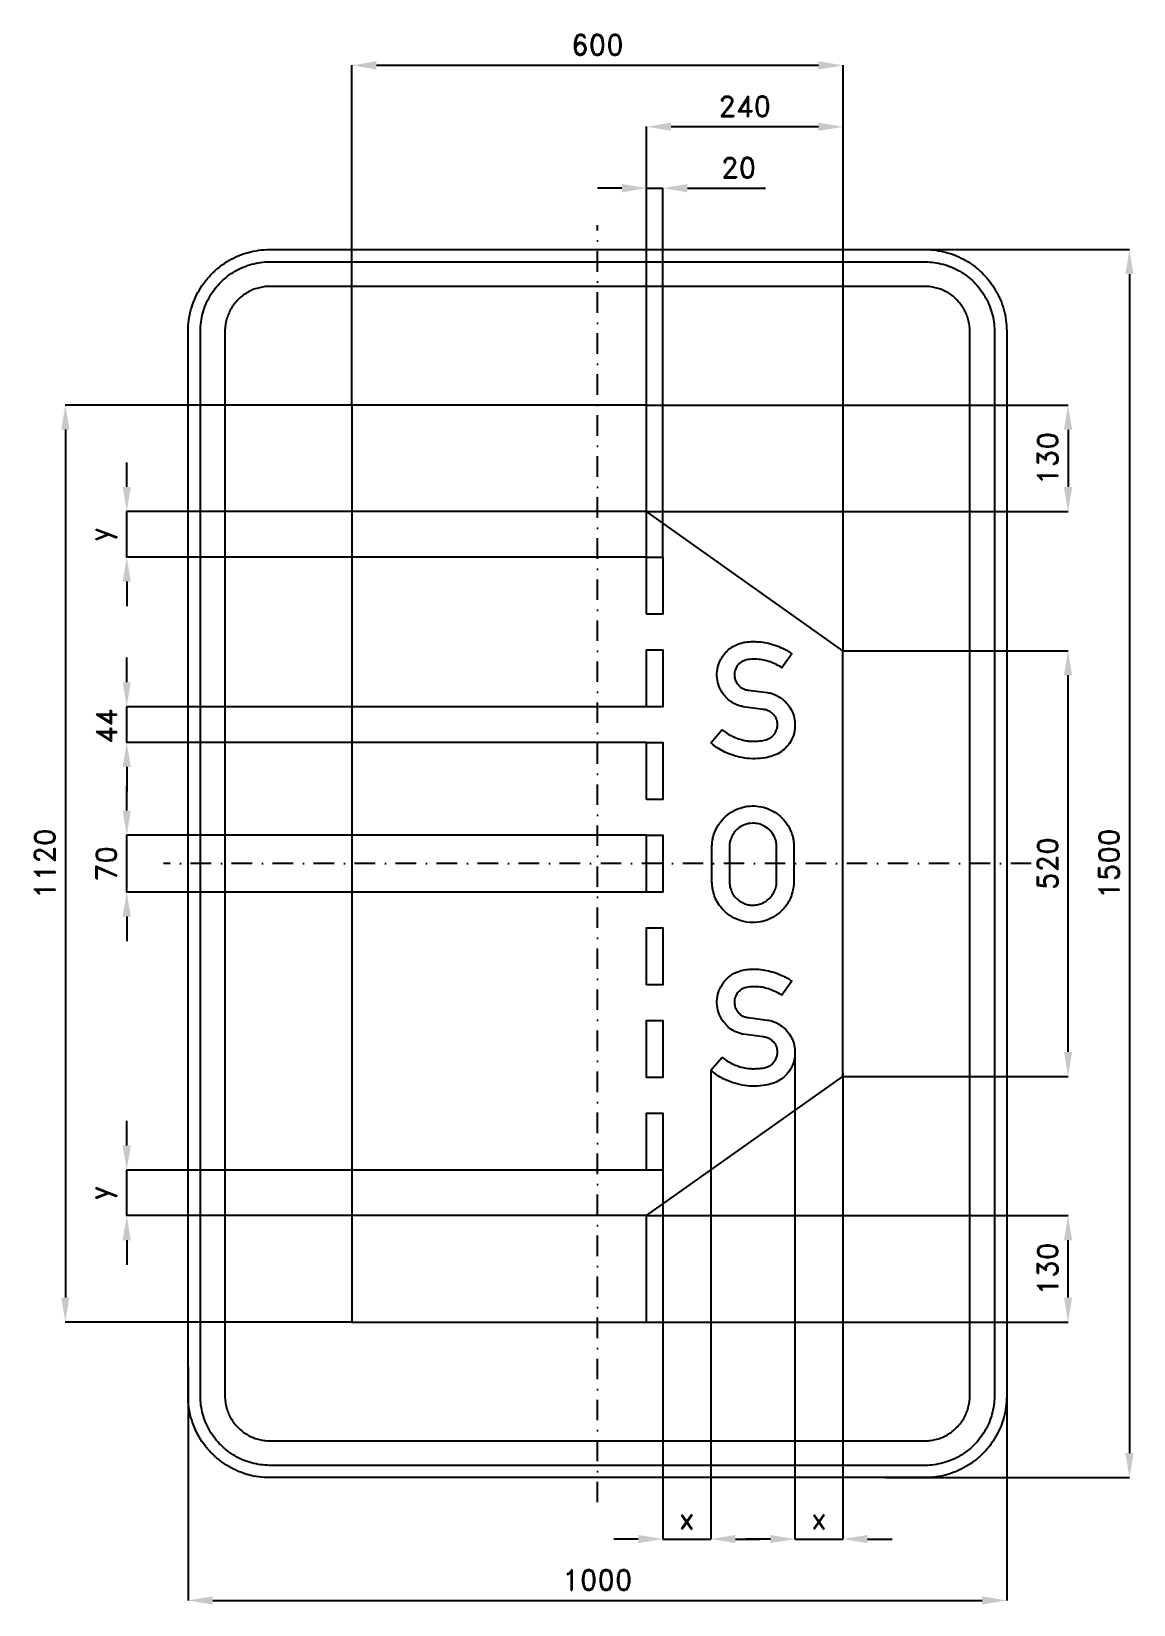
# Model space of a CAD drawing. Header units: millimetres. Extents: x -691 to 655, y -905 to 1016.
import ezdxf

# ---------------------------------------------------------------- set-up
doc = ezdxf.new("R2010")
doc.units = ezdxf.units.MM
doc.header["$LTSCALE"] = 5
doc.linetypes.add('ČERCHOVANÁX2', pattern=[2, 1, -0.5, 0, -0.5])
doc.layers.add('Kóty', color=2, linetype='Continuous')
doc.layers.add('Značka', color=7, linetype='Continuous')
doc.styles.get("Standard").update_dxf_attribs({"font": 'romand.shx', "height": 25})
doc.dimstyles.get("Standard").update_dxf_attribs({"dimtxt": 25, "dimasz": 30, "dimexe": 0.18, "dimexo": 0.0625, "dimgap": 12.5, "dimtad": 1, "dimdec": 0, "dimzin": 0, "dimdsep": 46, "dimtxsty": 'Standard', "dimcen": 0.09, "dimadec": 0, "dimazin": 0, "dimtfac": 1, "dimtdec": 0, "dimtofl": 0, "dimtmove": 0, "dimatfit": 3, "dimfxl": 1, "dimtolj": 1, "dimtzin": 0, "dimarcsym": 0})

msp = doc.modelspace()

# ---------------------------------------------------------------- texts
at = {"layer": 'Kóty', "insert": (-600, 167.7), "char_height": 25, "attachment_point": 5, "rotation": 90}
msp.add_mtext('\\A1;44', dxfattribs=at)

# ---------------------------------------------------------------- blocks, each defined once
blk = doc.blocks.new('*D0')
at = {"layer": 'Defpoints', "color": 0, "transparency": 16777216}
for p in [(339.5, 750), (351.4, -750), (650, -750)]:
    blk.add_point(p, dxfattribs=at)
at = {"layer": 'Kóty', "color": 0, "lineweight": -2, "transparency": 16777216}
for p, q in [((339.6, 750), (650.2, 750)), ((650, 720), (650, -720)), ((351.5, -750), (650.2, -750))]:
    blk.add_line(p, q, dxfattribs=at)
at = {"layer": 'Kóty', "color": 0, "transparency": 16777216}
for points in [[(645, 720), (655, 720), (650, 750)], [(645, -720), (655, -720), (650, -750)]]:
    blk.add_solid(points, dxfattribs=at)
at = {"layer": 'Kóty', "color": 0, "transparency": 16777216, "insert": (625, 0), "char_height": 25, "attachment_point": 5, "rotation": 90}
blk.add_mtext('\\A1;1500', dxfattribs=at)
blk = doc.blocks.new('*D1')
at = {"layer": 'Defpoints', "color": 0, "transparency": 16777216}
for p in [(-500, -614.6), (500, -612.6), (500, -900)]:
    blk.add_point(p, dxfattribs=at)
at = {"layer": 'Kóty', "color": 0, "lineweight": -2, "transparency": 16777216}
for p, q in [((-500, -614.6), (-500, -900.2)), ((500, -612.6), (500, -900.2)), ((-470, -900), (470, -900))]:
    blk.add_line(p, q, dxfattribs=at)
at = {"layer": 'Kóty', "color": 0, "transparency": 16777216}
for points in [[(-470, -895), (-470, -905), (-500, -900)], [(470, -895), (470, -905), (500, -900)]]:
    blk.add_solid(points, dxfattribs=at)
at = {"layer": 'Kóty', "color": 0, "transparency": 16777216, "insert": (0, -875), "char_height": 25, "attachment_point": 5}
blk.add_mtext('\\A1;1000', dxfattribs=at)
blk = doc.blocks.new('*D2')
at = {"layer": 'Defpoints', "color": 0, "transparency": 16777216}
for p in [(60, -430), (575, -430), (60, -560)]:
    blk.add_point(p, dxfattribs=at)
at = {"layer": 'Kóty', "color": 0, "lineweight": -2, "transparency": 16777216}
for p, q in [((60.0625, -430), (575.18, -430)), ((575, -530), (575, -460)), ((60.0625, -560), (575.18, -560))]:
    blk.add_line(p, q, dxfattribs=at)
at = {"layer": 'Kóty', "color": 0, "transparency": 16777216}
for points in [[(570, -460), (580, -460), (575, -430)], [(570, -530), (580, -530), (575, -560)]]:
    blk.add_solid(points, dxfattribs=at)
at = {"layer": 'Kóty', "color": 0, "transparency": 16777216, "insert": (550, -495), "char_height": 25, "attachment_point": 5, "rotation": 90}
blk.add_mtext('\\A1;130', dxfattribs=at)
blk = doc.blocks.new('*D3')
at = {"layer": 'Defpoints', "color": 0, "transparency": 16777216}
for p in [(300, 260), (575, 260), (300, -260)]:
    blk.add_point(p, dxfattribs=at)
at = {"layer": 'Kóty', "color": 0, "lineweight": -2, "transparency": 16777216}
for p, q in [((300.0625, 260), (575.18, 260)), ((575, -230), (575, 230)), ((300.0625, -260), (575.18, -260))]:
    blk.add_line(p, q, dxfattribs=at)
at = {"layer": 'Kóty', "color": 0, "transparency": 16777216}
for points in [[(570, 230), (580, 230), (575, 260)], [(570, -230), (580, -230), (575, -260)]]:
    blk.add_solid(points, dxfattribs=at)
at = {"layer": 'Kóty', "color": 0, "transparency": 16777216, "insert": (550, 0), "char_height": 25, "attachment_point": 5, "rotation": 90}
blk.add_mtext('\\A1;520', dxfattribs=at)
blk = doc.blocks.new('*D4')
at = {"layer": 'Defpoints', "color": 0, "transparency": 16777216}
for p in [(60, 560), (60, 430), (575, 430)]:
    blk.add_point(p, dxfattribs=at)
at = {"layer": 'Kóty', "color": 0, "lineweight": -2, "transparency": 16777216}
for p, q in [((60.0625, 560), (575.18, 560)), ((575, 530), (575, 460)), ((60.0625, 430), (575.18, 430))]:
    blk.add_line(p, q, dxfattribs=at)
at = {"layer": 'Kóty', "color": 0, "transparency": 16777216}
for points in [[(570, 530), (580, 530), (575, 560)], [(570, 460), (580, 460), (575, 430)]]:
    blk.add_solid(points, dxfattribs=at)
at = {"layer": 'Kóty', "color": 0, "transparency": 16777216, "insert": (550, 495), "char_height": 25, "attachment_point": 5, "rotation": 90}
blk.add_mtext('\\A1;130', dxfattribs=at)
blk = doc.blocks.new('*D5')
at = {"layer": 'Defpoints', "color": 0, "transparency": 16777216}
for p in [(60, 900), (60, 560), (300.0625, 260)]:
    blk.add_point(p, dxfattribs=at)
at = {"layer": 'Kóty', "color": 0, "lineweight": -2, "transparency": 16777216}
for p, q in [((60, 560.0625), (60, 900.18)), ((270.0625, 900), (90, 900)), ((300.0625, 260.0625), (300.0625, 900.18))]:
    blk.add_line(p, q, dxfattribs=at)
at = {"layer": 'Kóty', "color": 0, "transparency": 16777216}
for points in [[(90, 905), (90, 895), (60, 900)], [(270.0625, 905), (270.0625, 895), (300.0625, 900)]]:
    blk.add_solid(points, dxfattribs=at)
at = {"layer": 'Kóty', "color": 0, "transparency": 16777216, "insert": (180.03125, 925), "char_height": 25, "attachment_point": 5}
blk.add_mtext('\\A1;240', dxfattribs=at)
blk = doc.blocks.new('*D6')
at = {"layer": 'Defpoints', "color": 0, "transparency": 16777216}
for p in [(-300, 975), (-300, 560), (300.0625, 260.0625)]:
    blk.add_point(p, dxfattribs=at)
at = {"layer": 'Kóty', "color": 0, "lineweight": -2, "transparency": 16777216}
for p, q in [((-300, 560.0625), (-300, 975.18)), ((270.0625, 975), (-270, 975)), ((300.0625, 260.125), (300.0625, 975.18))]:
    blk.add_line(p, q, dxfattribs=at)
at = {"layer": 'Kóty', "color": 0, "transparency": 16777216}
for points in [[(-270, 980), (-270, 970), (-300, 975)], [(270.0625, 980), (270.0625, 970), (300.0625, 975)]]:
    blk.add_solid(points, dxfattribs=at)
at = {"layer": 'Kóty', "color": 0, "transparency": 16777216, "insert": (0.03125, 1000), "char_height": 25, "attachment_point": 5}
blk.add_mtext('\\A1;600', dxfattribs=at)
blk = doc.blocks.new('*D7')
at = {"layer": 'Defpoints', "color": 0, "transparency": 16777216}
for p in [(-300, 560.0625), (-650, -560), (-300, -560)]:
    blk.add_point(p, dxfattribs=at)
at = {"layer": 'Kóty', "color": 0, "lineweight": -2, "transparency": 16777216}
for p, q in [((-300.0625, 560.0625), (-650.18, 560.0625)), ((-650, 530.0625), (-650, -530)), ((-300.0625, -560), (-650.18, -560))]:
    blk.add_line(p, q, dxfattribs=at)
at = {"layer": 'Kóty', "color": 0, "transparency": 16777216}
for points in [[(-655, 530.0625), (-645, 530.0625), (-650, 560.0625)], [(-655, -530), (-645, -530), (-650, -560)]]:
    blk.add_solid(points, dxfattribs=at)
at = {"layer": 'Kóty', "color": 0, "transparency": 16777216, "insert": (-675, 0.03125), "char_height": 25, "attachment_point": 5, "rotation": 90}
blk.add_mtext('\\A1;1120', dxfattribs=at)
blk = doc.blocks.new('*D8')
at = {"layer": 'Defpoints', "color": 0, "transparency": 16777216}
for p in [(241.4, -235), (300, -255.6), (241.4, -825)]:
    blk.add_point(p, dxfattribs=at)
at = {"layer": 'Kóty', "color": 0, "lineweight": -2, "transparency": 16777216}
for p, q in [((241.4, -235), (241.4, -825.2)), ((300, -255.7), (300, -825.2)), ((211.4, -825), (181.4, -825)), ((330, -825), (360, -825))]:
    blk.add_line(p, q, dxfattribs=at)
at = {"layer": 'Kóty', "color": 0, "transparency": 16777216}
for points in [[(211.4, -820), (211.4, -830), (241.4, -825)], [(330, -820), (330, -830), (300, -825)]]:
    blk.add_solid(points, dxfattribs=at)
at = {"layer": 'Kóty', "color": 0, "transparency": 16777216, "insert": (270.7, -800), "char_height": 25, "attachment_point": 5}
blk.add_mtext('\\A1;x', dxfattribs=at)
blk = doc.blocks.new('*D9')
at = {"layer": 'Defpoints', "color": 0, "transparency": 16777216}
for p in [(138.7, -253), (79.9, -374.3), (138.7, -825)]:
    blk.add_point(p, dxfattribs=at)
at = {"layer": 'Kóty', "color": 0, "lineweight": -2, "transparency": 16777216}
for p, q in [((138.7, -253), (138.7, -825.2)), ((79.9, -374.4), (79.9, -825.2)), ((49.9, -825), (19.9, -825)), ((168.7, -825), (198.7, -825))]:
    blk.add_line(p, q, dxfattribs=at)
at = {"layer": 'Kóty', "color": 0, "transparency": 16777216}
for points in [[(49.9, -820), (49.9, -830), (79.9, -825)], [(168.7, -820), (168.7, -830), (138.7, -825)]]:
    blk.add_solid(points, dxfattribs=at)
at = {"layer": 'Kóty', "color": 0, "transparency": 16777216, "insert": (109.3, -800), "char_height": 25, "attachment_point": 5}
blk.add_mtext('\\A1;x', dxfattribs=at)
blk = doc.blocks.new('*D10')
at = {"layer": 'Defpoints', "color": 0, "transparency": 16777216}
for p in [(79.9, 825), (60, 374.3), (79.9, 374.3)]:
    blk.add_point(p, dxfattribs=at)
at = {"layer": 'Kóty', "color": 0, "lineweight": -2, "transparency": 16777216}
for p, q in [((30, 825), (0, 825)), ((60, 374.4), (60, 825.2)), ((79.9, 374.4), (79.9, 825.2)), ((109.9, 825), (205.3, 825))]:
    blk.add_line(p, q, dxfattribs=at)
at = {"layer": 'Kóty', "color": 0, "transparency": 16777216}
for points in [[(30, 830), (30, 820), (60, 825)], [(109.9, 830), (109.9, 820), (79.9, 825)]]:
    blk.add_solid(points, dxfattribs=at)
at = {"layer": 'Kóty', "color": 0, "transparency": 16777216, "insert": (172.6, 850), "char_height": 25, "attachment_point": 5}
blk.add_mtext('\\A1;20', dxfattribs=at)
blk = doc.blocks.new('*D11')
at = {"layer": 'Defpoints', "color": 0, "transparency": 16777216}
for p in [(-575, 34.754), (60, 34.754), (60, -34.754)]:
    blk.add_point(p, dxfattribs=at)
at = {"layer": 'Kóty', "color": 0, "lineweight": -2, "transparency": 16777216}
for p, q in [((-575, 64.754), (-575, 94.754)), ((59.9375, 34.754), (-575.18, 34.754)), ((59.9375, -34.754), (-575.18, -34.754)), ((-575, -64.754), (-575, -94.754))]:
    blk.add_line(p, q, dxfattribs=at)
at = {"layer": 'Kóty', "color": 0, "transparency": 16777216}
for points in [[(-580, 64.754), (-570, 64.754), (-575, 34.754)], [(-580, -64.754), (-570, -64.754), (-575, -34.754)]]:
    blk.add_solid(points, dxfattribs=at)
at = {"layer": 'Kóty', "color": 0, "transparency": 16777216, "insert": (-600, 0), "char_height": 25, "attachment_point": 5, "rotation": 90}
blk.add_mtext('\\A1;70', dxfattribs=at)
blk = doc.blocks.new('*D12')
at = {"layer": 'Defpoints', "color": 0, "transparency": 16777216}
for p in [(-575, -374.3), (60, -374.3), (60, -430)]:
    blk.add_point(p, dxfattribs=at)
at = {"layer": 'Kóty', "color": 0, "lineweight": -2, "transparency": 16777216}
for p, q in [((-575, -344.3), (-575, -314.3)), ((59.9, -374.3), (-575.2, -374.3)), ((59.9, -430), (-575.2, -430)), ((-575, -460), (-575, -490))]:
    blk.add_line(p, q, dxfattribs=at)
at = {"layer": 'Kóty', "color": 0, "transparency": 16777216}
for points in [[(-580, -344.3), (-570, -344.3), (-575, -374.3)], [(-580, -460), (-570, -460), (-575, -430)]]:
    blk.add_solid(points, dxfattribs=at)
at = {"layer": 'Kóty', "color": 0, "transparency": 16777216, "insert": (-604.2, -402.2), "char_height": 25, "attachment_point": 5, "rotation": 90}
blk.add_mtext('\\A1;y', dxfattribs=at)
blk = doc.blocks.new('*D13')
at = {"layer": 'Defpoints', "color": 0, "transparency": 16777216}
for p in [(-575, 430), (60, 430), (60, 374.3)]:
    blk.add_point(p, dxfattribs=at)
at = {"layer": 'Kóty', "color": 0, "lineweight": -2, "transparency": 16777216}
for p, q in [((-575, 460), (-575, 490)), ((59.9, 430), (-575.2, 430)), ((59.9, 374.3), (-575.2, 374.3)), ((-575, 344.4), (-575, 314.4))]:
    blk.add_line(p, q, dxfattribs=at)
at = {"layer": 'Kóty', "color": 0, "transparency": 16777216}
for points in [[(-580, 460), (-570, 460), (-575, 430)], [(-580, 344.4), (-570, 344.4), (-575, 374.3)]]:
    blk.add_solid(points, dxfattribs=at)
at = {"layer": 'Kóty', "color": 0, "transparency": 16777216, "insert": (-604.2, 402.2), "char_height": 25, "attachment_point": 5, "rotation": 90}
blk.add_mtext('\\A1;y', dxfattribs=at)

# ---------------------------------------------------------------- dimensions: what is measured, and where the dimension line sits
at = {"layer": 'Kóty'}
for base, p1, p2, picture, middle in [((-300, 975), (300.1, 260.1), (-300, 560), '*D6', (0, 1000)), ((60, 900), (300.1, 260), (60, 560), '*D5', (180, 925)), ((79.9, 825), (60, 374.3), (79.9, 374.3), '*D10', (172.6, 850)), ((500, -900), (-500, -614.6), (500, -612.6), '*D1', (0, -875))]:
    dim = msp.add_linear_dim(base=base, p1=p1, p2=p2, dimstyle='Standard', dxfattribs=at)
    dim.commit()
    dim.dimension.update_dxf_attribs({"geometry": picture, "text_midpoint": middle})
for base, p1, p2, picture, middle in [((650, -750), (339.5, 750), (351.4, -750), '*D0', (625, 0)), ((-650, -560), (-300, 560.1), (-300, -560), '*D7', (-675, 0)), ((575, 430), (60, 560), (60, 430), '*D4', (550, 495)), ((575, 260), (300, -260), (300, 260), '*D3', (550, 0)), ((-575, 34.8), (60, -34.8), (60, 34.8), '*D11', (-600, 0)), ((575, -430), (60, -560), (60, -430), '*D2', (550, -495))]:
    dim = msp.add_linear_dim(base=base, p1=p1, p2=p2, angle=90, dimstyle='Standard', dxfattribs=at)
    dim.commit()
    dim.dimension.update_dxf_attribs({"geometry": picture, "text_midpoint": middle})
for base, p1, p2, picture, middle in [((-575, 430), (60, 374.3), (60, 430), '*D13', (-604.2, 402.2)), ((-575, -374.3), (60, -430), (60, -374.3), '*D12', (-604.2, -402.2))]:
    dim = msp.add_linear_dim(base=base, p1=p1, p2=p2, angle=90, text='y', dimstyle='Standard', dxfattribs=at)
    dim.commit()
    dim.dimension.update_dxf_attribs({"geometry": picture, "text_midpoint": middle})
for base, p1, p2, picture, middle in [((241.4, -825), (300, -255.6), (241.4, -235), '*D8', (270.7, -800)), ((138.7, -825), (79.9, -374.3), (138.7, -253), '*D9', (109.3, -800))]:
    dim = msp.add_linear_dim(base=base, p1=p1, p2=p2, text='x', dimstyle='Standard', dxfattribs=at)
    dim.commit()
    dim.dimension.update_dxf_attribs({"geometry": picture, "text_midpoint": middle})

# ---------------------------------------------------------------- linework, layer by layer
at = {"layer": 'Kóty'}
for p, q in [((59.9, 191.6), (-575.2, 191.6)), ((59.9, 148), (-575.2, 148)), ((-575, 118), (-575, 88))]:
    msp.add_line(p, q, dxfattribs=at)
for points in [[(60, 825), (79.9, 825)], [(-575, 374.3), (-575, 430)], [(-575, 221.6), (-575, 251.6)], [(-575, 148), (-575, 191.6)], [(-575, -34.8), (-575, 34.8)], [(-575, -430), (-575, -374.3)], [(79.9, -825), (138.7, -825)], [(241.4, -825), (300, -825)]]:
    msp.add_lwpolyline(points, dxfattribs=at)
for points in [[(-580, 221.6), (-570, 221.6), (-575, 191.6)], [(-580, 118), (-570, 118), (-575, 148)]]:
    msp.add_solid(points, dxfattribs=at)
at = {"layer": 'Značka', "color": 6, "linetype": 'ČERCHOVANÁX2', "ltscale": 5}
for points in [[(0, -780), (0, 780)], [(530, 0), (-530, 0)]]:
    msp.add_lwpolyline(points, dxfattribs=at)
at = {"layer": 'Značka', "color": 5}
for points in [[(-400, -750), (-400.4, -750), (-400.8, -750, -0.03218), (-413.7, -749.1, -0.035443), (-426.4, -746.5, -0.036267), (-438.7, -742.3, -0.03442), (-450.2, -736.5, -0.033722), (-461, -729.3, -0.034085), (-470.7, -720.7, -0.034209), (-479.3, -711, -0.034229), (-486.5, -700.2, -0.034044), (-492.3, -688.7, -0.033412), (-496.5, -676.4, -0.034127), (-499.1, -663.7, -0.036745), (-500, -650.8), (-500, -650.4), (-500, -650), (-500, 650), (-500, 650.4), (-500, 650.8, -0.03218), (-499.1, 663.7, -0.035441), (-496.5, 676.4, -0.03627), (-492.3, 688.7, -0.034417), (-486.5, 700.2, -0.033719), (-479.3, 711, -0.034078), (-470.7, 720.7, -0.034208), (-461, 729.3, -0.034227), (-450.2, 736.5, -0.034051), (-438.7, 742.3, -0.033416), (-426.4, 746.5, -0.034129), (-413.7, 749.1, -0.036746), (-400.8, 750), (-400.4, 750), (-400, 750), (400, 750), (400.4, 750), (400.8, 750, -0.032179), (413.7, 749.1, -0.035451), (426.4, 746.5, -0.036282), (438.7, 742.3, -0.034425), (450.2, 736.5, -0.033731), (461, 729.3, -0.034081), (470.7, 720.7, -0.034214), (479.3, 711, -0.034229), (486.5, 700.2, -0.034034), (492.3, 688.6, -0.033411), (496.5, 676.4, -0.034122), (499.1, 663.7, -0.036741), (500, 650.8), (500, 650.4), (500, 650), (500, -650), (500, -650.4), (500, -650.8, -0.032179), (499.1, -663.7, -0.035442), (496.5, -676.4, -0.036264), (492.3, -688.7, -0.034415), (486.5, -700.2, -0.033719), (479.3, -711, -0.034086), (470.7, -720.7, -0.034205), (461, -729.3, -0.03423), (450.2, -736.5, -0.034046), (438.7, -742.3, -0.033413), (426.4, -746.5, -0.034127), (413.7, -749.1, -0.036745), (400.8, -750), (400.4, -750), (400, -750), (-400, -750)], [(-400, -735), (-400.3, -735), (-400.7, -735, -0.03218), (-411.6, -734.2, -0.035443), (-422.4, -732, -0.036267), (-432.9, -728.5, -0.03442), (-442.7, -723.5, -0.033721), (-451.9, -717.4, -0.034085), (-460.1, -710.1, -0.034209), (-467.4, -701.9, -0.034229), (-473.5, -692.7, -0.034045), (-478.4, -682.9, -0.033412), (-482, -672.4, -0.034127), (-484.3, -661.6, -0.036745), (-485, -650.7), (-485, -650.3), (-485, -650), (-485, 650), (-485, 650.3), (-485, 650.7, -0.032181), (-484.2, 661.6, -0.035444), (-482, 672.4, -0.036267), (-478.5, 682.9, -0.034419), (-473.5, 692.7, -0.033711), (-467.4, 701.9, -0.034078), (-460.1, 710.1, -0.034195), (-451.9, 717.4, -0.034219), (-442.7, 723.5, -0.034051), (-432.9, 728.4, -0.033409), (-422.4, 732, -0.034121), (-411.6, 734.3, -0.036745), (-400.7, 735), (-400.3, 735), (-400, 735), (400, 735), (400.3, 735), (400.7, 735, -0.032174), (411.6, 734.2, -0.03544), (422.4, 732, -0.036261), (432.9, 728.5, -0.03443), (442.7, 723.5, -0.033731), (451.9, 717.4, -0.03408), (460.1, 710.1, -0.034212), (467.4, 701.9, -0.03423), (473.5, 692.7, -0.034037), (478.4, 682.9, -0.033418), (482, 672.4, -0.034127), (484.3, 661.6, -0.036751), (485, 650.7), (485, 650.3), (485, 650), (485, -650), (485, -650.3), (485, -650.7, -0.032185), (484.2, -661.6, -0.03545), (482, -672.4, -0.036271), (478.5, -682.9, -0.034419), (473.5, -692.7, -0.033715), (467.4, -701.9, -0.034083), (460.1, -710.1, -0.034209), (451.9, -717.4, -0.034231), (442.7, -723.5, -0.034042), (432.9, -728.4, -0.033411), (422.4, -732, -0.034127), (411.6, -734.3, -0.036745), (400.7, -735), (400.3, -735), (400, -735), (-400, -735)], [(-400, -705), (400, -705), (400.2, -705), (400.4, -705, 0.03218), (407.5, -704.5, 0.035442), (414.5, -703.1, 0.036265), (421.3, -700.8, 0.034422), (427.6, -697.6, 0.033717), (433.6, -693.6, 0.034088), (438.9, -688.9, 0.034212), (443.6, -683.6, 0.034229), (447.6, -677.6, 0.034042), (450.7, -671.3, 0.033412), (453.1, -664.5, 0.034125), (454.5, -657.5, 0.036743), (455, -650.4), (455, -650.2), (455, -650), (455, 650), (455, 650.2), (455, 650.4, 0.032187), (454.5, 657.5, 0.035442), (453.1, 664.5, 0.036278), (450.8, 671.3, 0.034421), (447.6, 677.6, 0.033718), (443.6, 683.5, 0.034078), (438.9, 688.9, 0.034199), (433.6, 693.6, 0.034236), (427.6, 697.6, 0.03403), (421.3, 700.8, 0.033395), (414.5, 703, 0.034109), (407.5, 704.5, 0.036744), (400.4, 705), (400.2, 705), (400, 705), (-400, 705), (-400.2, 705), (-400.4, 705, 0.032171), (-407.5, 704.5, 0.035429), (-414.5, 703, 0.036266), (-421.3, 700.8, 0.034431), (-427.6, 697.6, 0.033735), (-433.6, 693.6, 0.034079), (-438.9, 688.9, 0.034224), (-443.6, 683.5, 0.034235), (-447.6, 677.6, 0.03404), (-450.7, 671.3, 0.033409), (-453.1, 664.5, 0.034125), (-454.5, 657.5, 0.036745), (-455, 650.4), (-455, 650.2), (-455, 650), (-455, -650), (-455, -650.2), (-455, -650.4, 0.03218), (-454.5, -657.5, 0.035443), (-453.1, -664.5, 0.036267), (-450.8, -671.3, 0.034421), (-447.6, -677.6, 0.033721), (-443.6, -683.6, 0.034084), (-438.9, -688.9, 0.034208), (-433.6, -693.6, 0.03423), (-427.6, -697.6, 0.034044), (-421.3, -700.7, 0.033412), (-414.5, -703.1, 0.034127), (-407.5, -704.5, 0.036745), (-400.4, -705), (-400.2, -705), (-400, -705)], [(152.4, 163.7, 0.002379), (153.7, 162.6, 0.007146), (155.1, 161.5, 0.039105), (161.5, 157.3, 0.03209), (168.5, 154, 0.032647), (176, 151.4, 0.039896), (183.7, 149.9, 0.024479), (189, 149.5, 0.014325), (194.3, 149.6, 0.035313), (202.2, 150.3, 0.084147), (209.6, 152.7, 0.055203), (213, 154.9, 0.056034), (215.9, 157.8, 0.057314), (218.1, 161.3, 0.056922), (219.5, 165.2, 0.062824), (220, 169.6, 0.064424), (219.5, 174.1, 0.085854), (217, 179.8, 0.089189), (212.9, 184.2, 0.071823), (208.5, 186.8, 0.059294), (203.6, 188.2, 0.004988), (203, 188.3), (202.4, 188.3), (178, 191.5), (177, 191.8), (176, 192.1, -0.017778), (171.3, 193.6, -0.032306), (166.8, 195.7, -0.062182), (159.9, 200.4, -0.055276), (154.2, 206.6, -0.068824), (148.8, 216.1, -0.072897), (146.3, 226.6, -0.074666), (146.6, 237.5, -0.072256), (150.1, 247.9, -0.094608), (158.9, 260.1, -0.103596), (171.6, 268, -0.055209), (179.6, 270.3, -0.035098), (187.9, 271.1, -0.029411), (197.3, 270.9, -0.03064), (206.5, 269.6, -0.032941), (216.6, 266.9, -0.029913), (226.2, 263.1, -0.019581), (231.1, 260.6, -0.02893), (235.6, 257.7, -0.005151), (236.5, 257.1), (237.4, 256.4), (225.4, 239.2, 0.001721), (223.9, 240.2, 0.005151), (222.3, 241.1, 0.031826), (214.9, 244.8, 0.03548), (207.1, 247.5, 0.037911), (199.1, 249.2, 0.035614), (190.8, 249.6, 0.056956), (182, 248.8, 0.118691), (174.4, 245.2, 0.089578), (170.5, 240.9, 0.077146), (168.1, 235.6, 0.050958), (167.4, 232, 0.055003), (167.5, 228.3, 0.076568), (169, 223.2, 0.070203), (171.8, 218.6, 0.053208), (174.6, 215.8, 0.05742), (177.9, 213.7, 0.030575), (179.7, 213, 0.032971), (181.5, 212.4, 0.019623), (183, 212.1, 0.006516), (184.4, 211.9), (207.5, 208.9), (208.3, 208.8, -0.005717), (209.1, 208.7, -0.057684), (215.6, 206.9, -0.045358), (221.7, 203.8, -0.062107), (229.8, 197.6, -0.068459), (235.9, 189.5, -0.067355), (239.9, 180.5, -0.064544), (241.3, 170.7, -0.073538), (240.2, 159.4, -0.075693), (235.8, 148.9, -0.065679), (229.9, 141.2, -0.066685), (222.3, 135.3, -0.056081), (214.1, 131.5, -0.03829), (205.2, 129.3, -0.042201), (192.6, 128.1, -0.042475), (180, 128.9, -0.040681), (167.6, 131.7, -0.036909), (155.8, 136.3, -0.028956), (148.1, 140.4, -0.038943), (141.1, 145.5, -0.006116), (139.9, 146.5, -0.002037), (138.7, 147.6), (152.4, 163.7)], [(140, 21.8), (140.1, 23, -0.004516), (140.1, 24.1, -0.030678), (140.9, 30, -0.03107), (142.4, 35.7, -0.066298), (147.8, 47.3, -0.06848), (156.1, 57, -0.061858), (165.2, 63.8, -0.05993), (175.6, 68.2, -0.057344), (186.4, 70.3, -0.05758), (197.4, 69.9, -0.056912), (207.9, 67.2, -0.057498), (217.5, 62.3, -0.055378), (225.6, 55.7, -0.053458), (232.2, 47.5, -0.043029), (236.1, 40.4, -0.048853), (238.6, 32.8, -0.022719), (239.4, 28.7, -0.012952), (239.9, 24.5), (239.9, 23.8), (240, 23.1), (240, -23.8), (239.9, -24.9, -0.002806), (239.8, -25.9, -0.035775), (238.3, -34.6, -0.047843), (235.4, -43, -0.078793), (227.9, -54.7, -0.073097), (217.2, -63.7, -0.060117), (207.1, -68.9, -0.059848), (196, -71.5, -0.071111), (182.3, -71.4, -0.074186), (169.1, -67.4, -0.066042), (158.7, -61.1, -0.061695), (150.3, -52.4, -0.047086), (145.4, -44.9, -0.053876), (142.2, -36.6, -0.030223), (140.9, -31.2, -0.017681), (140.2, -25.6, -0.002015), (140.1, -24.3), (140, -23), (140, 21.8)], [(161.3, 21.7), (161.3, -23.1), (161.4, -23.9, 0.005134), (161.5, -24.7, 0.037589), (162.2, -29.2, 0.041681), (163.7, -33.4, 0.062897), (166.9, -39.2, 0.060175), (171.5, -44, 0.05942), (176.9, -47.7, 0.064328), (183, -50, 0.05052), (188, -50.7, 0.044569), (193.1, -50.5, 0.07391), (201.7, -48.2, 0.085006), (209.2, -43.4, 0.073628), (214.1, -37.7, 0.06358), (217.4, -30.8, 0.033201), (218.3, -27.4, 0.042647), (218.8, -23.8), (218.8, -23.4), (218.8, -22.9), (218.8, 21.6, 0.002794), (218.8, 22.4, 0.008402), (218.8, 23.2, 0.062609), (218, 28.1, 0.048319), (216.2, 32.8, 0.076906), (211, 40.3, 0.083775), (203.8, 45.8, 0.069866), (197.1, 48.5, 0.066672), (189.8, 49.3, 0.08852), (179.9, 47.5, 0.098123), (171.3, 42.4, 0.062843), (167, 37.8, 0.051394), (163.9, 32.3, 0.039527), (162.2, 27.9, 0.050746), (161.4, 23.3, 0.007113), (161.4, 22.5), (161.3, 21.7)], [(152.4, -236.3, 0.002379), (153.7, -237.4, 0.007146), (155.1, -238.5, 0.039105), (161.5, -242.7, 0.03209), (168.5, -246, 0.032647), (176, -248.6, 0.039896), (183.7, -250.1, 0.024479), (189, -250.5, 0.014325), (194.3, -250.4, 0.035313), (202.2, -249.7, 0.084147), (209.6, -247.3, 0.055203), (213, -245.1, 0.056034), (215.9, -242.2, 0.057314), (218.1, -238.7, 0.056922), (219.5, -234.8, 0.062824), (220, -230.4, 0.064424), (219.5, -225.9, 0.085854), (217, -220.2, 0.089189), (212.9, -215.8, 0.071823), (208.5, -213.2, 0.059294), (203.6, -211.8, 0.004988), (203, -211.7), (202.4, -211.7), (178, -208.5), (177, -208.2), (176, -207.9, -0.017778), (171.3, -206.4, -0.032306), (166.8, -204.3, -0.062182), (159.9, -199.6, -0.055276), (154.2, -193.4, -0.068824), (148.8, -183.9, -0.072897), (146.3, -173.4, -0.074666), (146.6, -162.5, -0.072256), (150.1, -152.1, -0.094608), (158.9, -139.9, -0.103596), (171.6, -132, -0.055209), (179.6, -129.7, -0.035098), (187.9, -128.9, -0.029411), (197.3, -129.1, -0.03064), (206.5, -130.4, -0.032941), (216.6, -133.1, -0.029913), (226.2, -136.9, -0.019581), (231.1, -139.4, -0.02893), (235.6, -142.3, -0.005151), (236.5, -142.9), (237.4, -143.6), (225.4, -160.8, 0.001721), (223.9, -159.8, 0.005151), (222.3, -158.9, 0.031826), (214.9, -155.2, 0.03548), (207.1, -152.5, 0.037911), (199.1, -150.8, 0.035614), (190.8, -150.4, 0.056956), (182, -151.2, 0.118691), (174.4, -154.8, 0.089578), (170.5, -159.1, 0.077146), (168.1, -164.4, 0.050958), (167.4, -168, 0.055003), (167.5, -171.7, 0.076568), (169, -176.8, 0.070203), (171.8, -181.4, 0.053208), (174.6, -184.2, 0.05742), (177.9, -186.3, 0.030575), (179.7, -187, 0.032971), (181.5, -187.6, 0.019623), (183, -187.9, 0.006516), (184.4, -188.1), (207.5, -191.1), (208.3, -191.2, -0.005717), (209.1, -191.3, -0.057684), (215.6, -193.1, -0.045358), (221.7, -196.2, -0.062107), (229.8, -202.4, -0.068459), (235.9, -210.5, -0.067355), (239.9, -219.5, -0.064544), (241.3, -229.3, -0.073538), (240.2, -240.6, -0.075693), (235.8, -251.1, -0.065679), (229.9, -258.8, -0.066685), (222.3, -264.7, -0.056081), (214.1, -268.5, -0.03829), (205.2, -270.7, -0.042201), (192.6, -271.9, -0.042475), (180, -271.1, -0.040681), (167.6, -268.3, -0.036909), (155.8, -263.7, -0.028956), (148.1, -259.6, -0.038943), (141.1, -254.5, -0.006116), (139.9, -253.5, -0.002037), (138.7, -252.4), (152.4, -236.3)]]:
    msp.add_lwpolyline(points, format="xyb", dxfattribs=at)
for points in [[(300, -260), (300, 260), (60, 430), (60, 560), (-300, 560), (-300, -560), (60, -560), (60, -430), (300, -260)], [(60, 304.8), (60, 374.3), (79.9, 374.3), (79.9, 304.8), (60, 304.8)], [(60, 191.6), (60, 261.1), (79.9, 261.1), (79.9, 191.6), (60, 191.6)], [(60, 78.4), (60, 148), (79.9, 148), (79.9, 78.4), (60, 78.4)], [(60, -34.8), (60, 34.8), (79.9, 34.8), (79.9, -34.8), (60, -34.8)], [(60, -148), (60, -78.4), (79.9, -78.4), (79.9, -148), (60, -148)], [(60, -261.1), (60, -191.6), (79.9, -191.6), (79.9, -261.1), (60, -261.1)], [(60, -374.3), (60, -304.8), (79.9, -304.8), (79.9, -374.3), (60, -374.3)]]:
    msp.add_lwpolyline(points, dxfattribs=at)

msp.set_redraw_order([(e.dxf.handle, doc.entitydb.next_handle()) for e in msp.query("TEXT MTEXT ATTDEF DIMENSION ARC_DIMENSION")])  # texts and dimensions are drawn at this point

doc.saveas('drawing.dxf')
